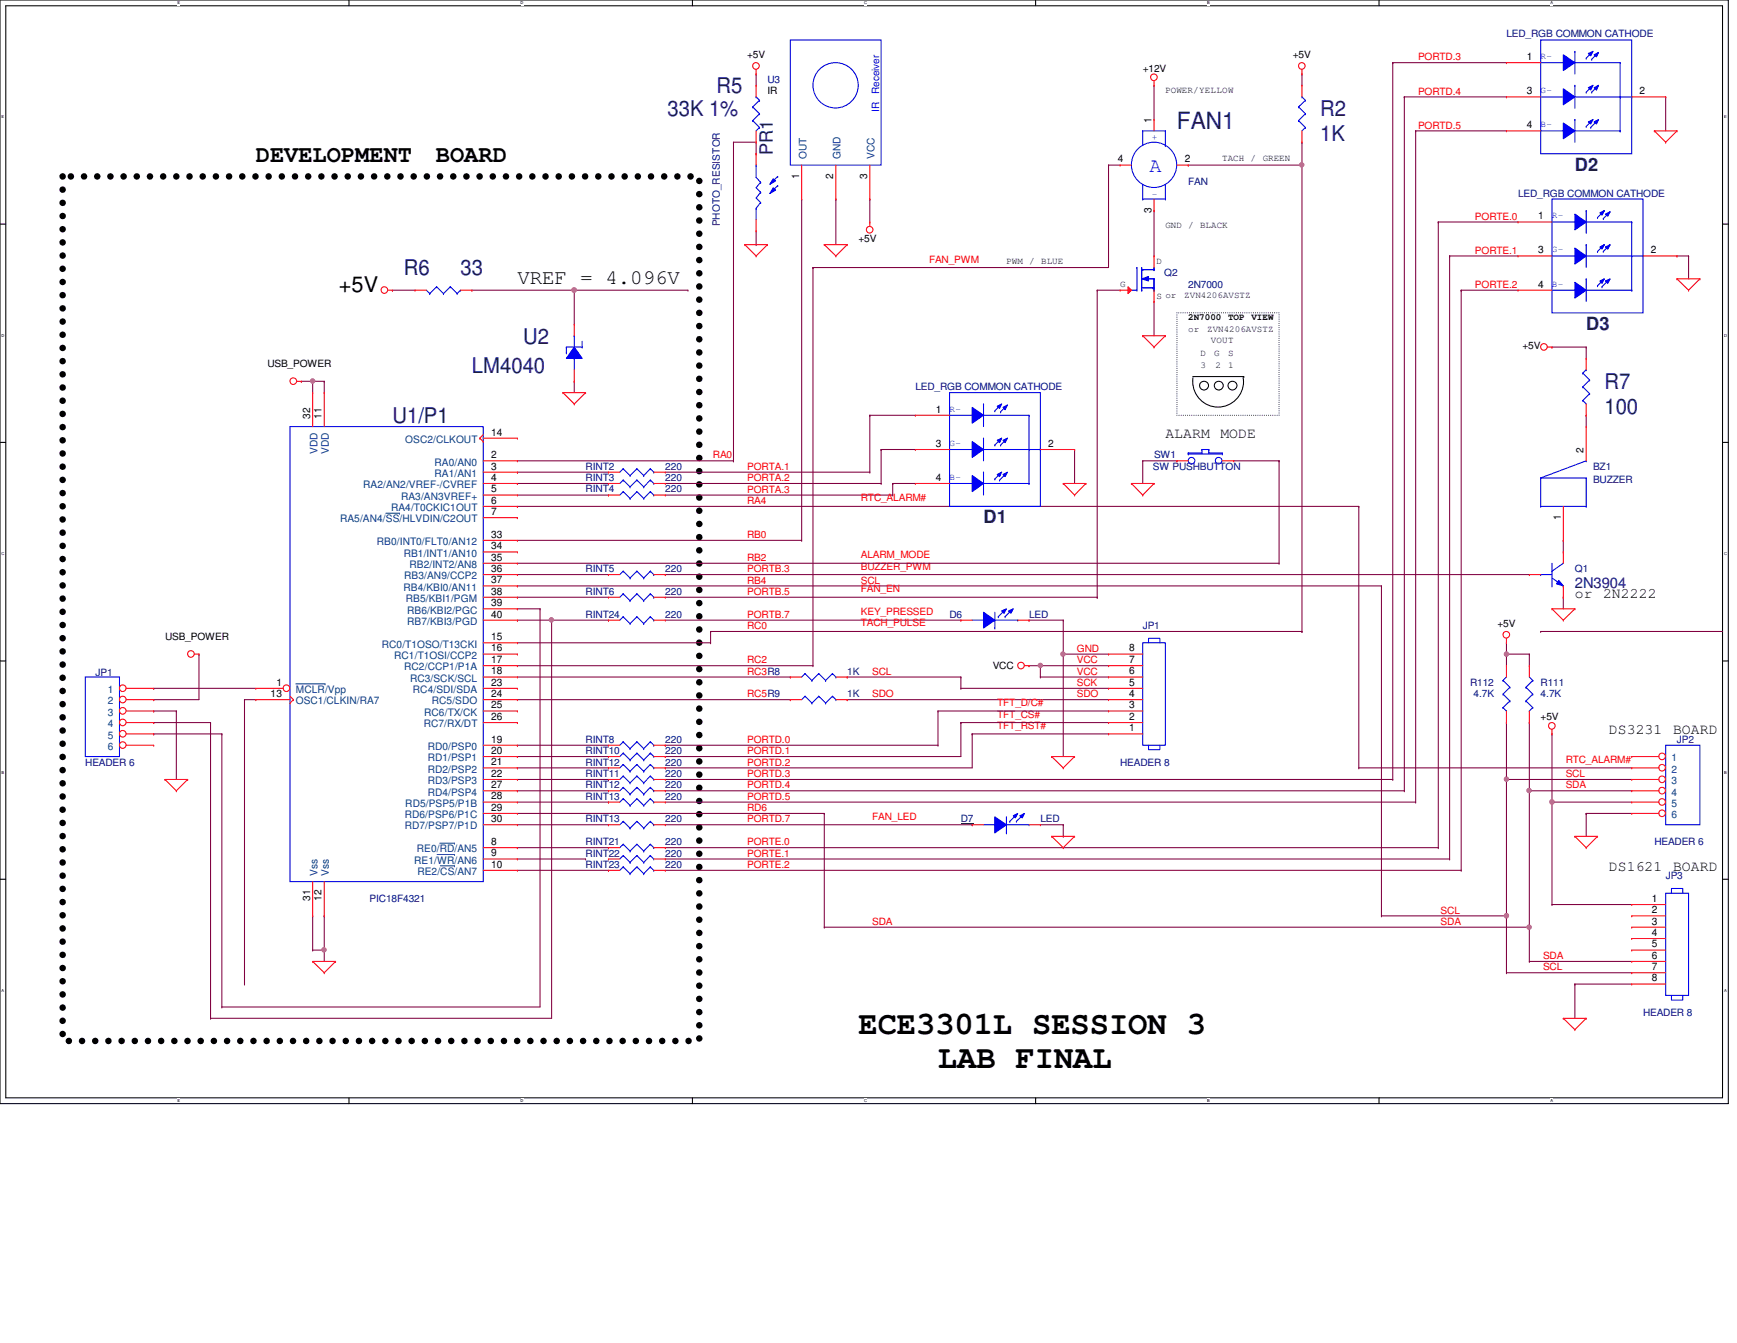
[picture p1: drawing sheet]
<svg xmlns="http://www.w3.org/2000/svg" width="279mm" height="216mm" viewBox="0 0 279 216" stroke-linecap="round" stroke-linejoin="round" font-family="sans-serif">
<defs><g id="words">
<g font-size="5.2">
<text x="138.1" y="166.2">ECE3301L SESSION 3</text>
<text x="150.9" y="171.7">LAB FINAL</text>
</g>
<text font-size="3.8" fill="#000080" x="189.3" y="20.8">FAN1</text>
<g font-size="3.8">
<text x="41.1" y="26.1">DEVELOPMENT</text>
<text x="70.1" y="26.1">BOARD</text>
</g>
<g font-size="3.5" fill="#000080">
<text x="115.2" y="15">R5</text>
<text x="107.4" y="18.7">33K 1%</text>
<text x="212.3" y="18.7">R2</text>
<text x="212.3" y="22.7">1K</text>
<text x="64.9" y="44.2">R6</text>
<text x="74.1" y="44.2">33</text>
<text x="75.9" y="60">LM4040</text>
<text x="84.2" y="55.2">U2</text>
<text x="258.1" y="62.5">R7</text>
<text x="63.1" y="68">U1/P1</text>
<text x="258.1" y="66.5">100</text>
</g>
<text font-size="3.5" x="54.5" y="47">+5V</text>
<text font-size="3.3" fill="#00f" x="184.9" y="27.6">A</text>
<text font-size="3.3" x="83.2" y="45.7">VREF = 4.096V</text>
<g font-size="2.9" fill="#000080">
<text x="124.3" y="24.9" transform="rotate(-90 124.3 24.9)">PR1</text>
<text x="253.3" y="27.4">D2</text>
<text x="255.1" y="53">D3</text>
<text x="158.2" y="84.1">D1</text>
</g>
<g font-size="2.4">
<text x="187.5" y="70.5">ALARM</text>
<text x="196.3" y="70.5">MODE</text>
<text x="253.3" y="96.1">or</text>
<text x="257.9" y="96.1">2N2222</text>
<text x="258.8" y="118.1">DS3231</text>
<text x="269.1" y="118.1">BOARD</text>
<text x="258.8" y="140">DS1621</text>
<text x="269.1" y="140">BOARD</text>
</g>
<text font-size="2.4" fill="#000080" x="253.3" y="94.6">2N3904</text>
<g font-size="1.7">
<text x="245.6" y="9.7">1</text>
<text x="245.6" y="15.2">3</text>
<text x="263.7" y="15.2">2</text>
<text x="185.2" y="19.8" transform="rotate(-90 185.2 19.8)">1</text>
<text x="245.6" y="20.6">4</text>
<text x="128.5" y="28.7" transform="rotate(-90 128.5 28.7)">1</text>
<text x="134" y="28.7" transform="rotate(-90 134 28.7)">2</text>
<text x="139.5" y="28.7" transform="rotate(-90 139.5 28.7)">3</text>
<text x="179.8" y="26.1">4</text>
<text x="190.6" y="26.1">2</text>
<text x="185.2" y="34.2" transform="rotate(-90 185.2 34.2)">3</text>
<text x="247.4" y="35.3">1</text>
<text x="247.4" y="40.7">3</text>
<text x="265.6" y="40.7">2</text>
<text x="247.4" y="46.2">4</text>
<text x="49.9" y="67.3" transform="rotate(-90 49.9 67.3)">32</text>
<text x="51.7" y="67.3" transform="rotate(-90 51.7 67.3)">11</text>
<text x="79" y="70">14</text>
<text x="150.5" y="66.3">1</text>
<text x="150.5" y="71.8">3</text>
<text x="168.6" y="71.8">2</text>
<text x="79" y="73.7">2</text>
<text x="79" y="75.5">3</text>
<text x="79" y="77.3">4</text>
<text x="150.5" y="77.3">4</text>
<text x="254.7" y="72.8" transform="rotate(-90 254.7 72.8)">2</text>
<text x="79" y="79.2">5</text>
<text x="79" y="81">6</text>
<text x="79" y="82.8">7</text>
<text x="251" y="83.6" transform="rotate(-90 251 83.6)">1</text>
<text x="79" y="86.4">33</text>
<text x="79" y="88.3">34</text>
<text x="79" y="90.1">35</text>
<text x="79" y="91.9">36</text>
<text x="79" y="93.8">37</text>
<text x="79" y="95.6">38</text>
<text x="79" y="97.5">39</text>
<text x="79" y="99.3">40</text>
<text x="79" y="106.6">17</text>
<text x="79" y="104.7">16</text>
<text x="79" y="102.9">15</text>
<text x="181.6" y="106.6">7</text>
<text x="181.6" y="104.7">8</text>
<text x="43.5" y="112.1">13</text>
<text x="44.4" y="110.2">1</text>
<text x="79" y="113.9">25</text>
<text x="79" y="112.1">24</text>
<text x="79" y="110.2">23</text>
<text x="79" y="108.4">18</text>
<text x="181.6" y="113.9">3</text>
<text x="181.6" y="112.1">4</text>
<text x="181.6" y="110.2">5</text>
<text x="181.6" y="108.4">6</text>
<text x="79" y="119.4">19</text>
<text x="79" y="115.7">26</text>
<text x="181.6" y="117.6">1</text>
<text x="181.6" y="115.7">2</text>
<text x="79" y="121.2">20</text>
<text x="79" y="123">21</text>
<text x="79" y="124.9">22</text>
<text x="79" y="126.7">27</text>
<text x="79" y="128.5">28</text>
<text x="79" y="130.3">29</text>
<text x="79" y="135.8">8</text>
<text x="79" y="137.7">9</text>
<text x="79" y="132.2">30</text>
<text x="79" y="139.5">10</text>
<text x="49.9" y="144.8" transform="rotate(-90 49.9 144.8)">31</text>
<text x="51.7" y="144.8" transform="rotate(-90 51.7 144.8)">12</text>
<text x="265.7" y="145">1</text>
<text x="265.7" y="146.8">2</text>
<text x="265.7" y="148.6">3</text>
<text x="265.7" y="150.5">4</text>
<text x="265.7" y="152.3">5</text>
<text x="265.7" y="154.1">6</text>
<text x="265.7" y="156">7</text>
<text x="265.7" y="157.8">8</text>
</g>
<g font-size="1.7" fill="#004080">
<text x="129.7" y="25.6" transform="rotate(-90 129.7 25.6)">OUT</text>
<text x="135.2" y="25.6" transform="rotate(-90 135.2 25.6)">GND</text>
<text x="140.7" y="25.6" transform="rotate(-90 140.7 25.6)">VCC</text>
<text x="65.2" y="71.2">OSC2/CLKOUT</text>
<text x="51.1" y="73" transform="rotate(-90 51.1 73)">VDD</text>
<text x="52.9" y="73" transform="rotate(-90 52.9 73)">VDD</text>
<text x="69.9" y="74.8">RA0/AN0</text>
<text x="69.9" y="76.7">RA1/AN1</text>
<text x="54.7" y="84">RA5/AN4/SS/HLVDIN/C2OUT</text>
<text x="58.4" y="78.5">RA2/AN2/VREF-/CVREF</text>
<text x="62.9" y="82.2">RA4/T0CKIC1OUT</text>
<text x="64.5" y="80.3">RA3/AN3VREF+</text>
<text x="60.6" y="87.6">RB0/INT0/FLT0/AN12</text>
<text x="64.9" y="89.5">RB1/INT1/AN10</text>
<text x="64.9" y="95">RB4/KBI0/AN11</text>
<text x="65" y="93.1">RB3/AN9/CCP2</text>
<text x="65.9" y="91.3">RB2/INT2/AN8</text>
<text x="65.3" y="96.8">RB5/KBI1/PGM</text>
<text x="65.5" y="98.6">RB6/KBI2/PGC</text>
<text x="65.5" y="100.5">RB7/KBI3/PGD</text>
<text x="61.4" y="104.1">RC0/T1OSO/T13CKI</text>
<text x="63.4" y="105.9">RC1/T1OSI/CCP2</text>
<text x="65" y="107.8">RC2/CCP1/P1A</text>
<text x="17.4" y="111.4">1</text>
<text x="17.4" y="113.2">2</text>
<text x="47.6" y="111.4">MCLR/Vpp</text>
<text x="47.6" y="113.2">OSC1/CLKIN/RA7</text>
<text x="66" y="109.6">RC3/SCK/SCL</text>
<text x="66.4" y="111.4">RC4/SDI/SDA</text>
<text x="69.5" y="113.2">RC5/SDO</text>
<text x="17.4" y="115.1">3</text>
<text x="17.4" y="116.9">4</text>
<text x="17.4" y="118.7">5</text>
<text x="68.2" y="116.9">RC7/RX/DT</text>
<text x="68.2" y="115.1">RC6/TX/CK</text>
<text x="17.4" y="120.6">6</text>
<text x="68.8" y="120.6">RD0/PSP0</text>
<text x="68.8" y="122.4">RD1/PSP1</text>
<text x="68.8" y="124.2">RD2/PSP2</text>
<text x="268.9" y="122.4">1</text>
<text x="268.9" y="124.2">2</text>
<text x="65.1" y="131.5">RD6/PSP6/P1C</text>
<text x="65.2" y="129.7">RD5/PSP5/P1B</text>
<text x="68.8" y="126.1">RD3/PSP3</text>
<text x="68.8" y="127.9">RD4/PSP4</text>
<text x="268.9" y="126.1">3</text>
<text x="268.9" y="127.9">4</text>
<text x="268.9" y="129.7">5</text>
<text x="268.9" y="131.5">6</text>
<text x="65.1" y="133.3">RD7/PSP7/P1D</text>
<text x="67.1" y="137">RE0/RD/AN5</text>
<text x="51.1" y="140.8" transform="rotate(-90 51.1 140.8)">Vss</text>
<text x="52.9" y="140.8" transform="rotate(-90 52.9 140.8)">Vss</text>
<text x="66.6" y="138.9">RE1/WR/AN6</text>
<text x="67.1" y="140.7">RE2/CS/AN7</text>
</g>
<g font-size="1.6">
<text x="120.2" y="9.3">+5V</text>
<text x="183.8" y="11.5">+12V</text>
<text x="207.9" y="9.3">+5V</text>
<text x="123.4" y="15.2">IR</text>
<text x="138.1" y="38.9">+5V</text>
<text x="43" y="59.1">USB_POWER</text>
<text x="244.9" y="56.1">+5V</text>
<text x="240.9" y="100.8">+5V</text>
<text x="26.5" y="103">USB_POWER</text>
<text x="159.7" y="107.5">VCC</text>
<text x="247.8" y="115.7">+5V</text>
</g>
<g font-size="1.6" fill="#f00">
<text x="228.1" y="9.7">PORTD.3</text>
<text x="228.1" y="15.2">PORTD.4</text>
<text x="228.1" y="20.7">PORTD.5</text>
<text x="237.2" y="35.3">PORTE.0</text>
<text x="237.2" y="40.8">PORTE.1</text>
<text x="149.4" y="42.2">FAN_PWM</text>
<text x="237.2" y="46.3">PORTE.2</text>
<text x="114.7" y="73.7">RA0</text>
<text x="120.2" y="75.5">PORTA.1</text>
<text x="120.2" y="77.3">PORTA.2</text>
<text x="120.2" y="79.2">PORTA.3</text>
<text x="120.2" y="81">RA4</text>
<text x="138.5" y="80.6">RTC_ALARM#</text>
<text x="120.2" y="86.5">RB0</text>
<text x="138.5" y="89.7">ALARM_MODE</text>
<text x="120.2" y="93.8">RB4</text>
<text x="120.2" y="92">PORTB.3</text>
<text x="120.2" y="95.6">PORTB.5</text>
<text x="120.2" y="90.2">RB2</text>
<text x="138.5" y="93.8">SCL</text>
<text x="138.5" y="91.6">BUZZER_PWM</text>
<text x="138.5" y="95.2">FAN_EN</text>
<text x="120.2" y="99.3">PORTB.7</text>
<text x="120.2" y="101.1">RC0</text>
<text x="138.5" y="98.9">KEY_PRESSED</text>
<text x="138.5" y="100.7">TACH_PULSE</text>
<text x="120.2" y="106.6">RC2</text>
<text x="173.2" y="106.6">VCC</text>
<text x="173.2" y="104.8">GND</text>
<text x="120.2" y="108.5">RC3R8</text>
<text x="120.2" y="112.1">RC5R9</text>
<text x="140.3" y="108.5">SCL</text>
<text x="140.3" y="112.1">SDO</text>
<text x="160.4" y="113.5">TFT_D/C#</text>
<text x="173.2" y="112.1">SDO</text>
<text x="173.2" y="110.3">SCK</text>
<text x="173.2" y="108.5">VCC</text>
<text x="120.2" y="119.4">PORTD.0</text>
<text x="160.4" y="117.2">TFT_RST#</text>
<text x="160.4" y="115.4">TFT_CS#</text>
<text x="120.2" y="123.1">PORTD.2</text>
<text x="120.2" y="121.2">PORTD.1</text>
<text x="120.2" y="124.9">PORTD.3</text>
<text x="251.8" y="122.6">RTC_ALARM#</text>
<text x="251.8" y="124.9">SCL</text>
<text x="120.2" y="130.4">RD6</text>
<text x="120.2" y="126.7">PORTD.4</text>
<text x="120.2" y="128.6">PORTD.5</text>
<text x="140.3" y="131.8">FAN_LED</text>
<text x="251.8" y="126.7">SDA</text>
<text x="120.2" y="135.9">PORTE.0</text>
<text x="120.2" y="137.7">PORTE.1</text>
<text x="120.2" y="132.2">PORTD.7</text>
<text x="120.2" y="139.5">PORTE.2</text>
<text x="140.3" y="148.7">SDA</text>
<text x="231.7" y="148.7">SDA</text>
<text x="231.7" y="146.9">SCL</text>
<text x="248.2" y="156">SCL</text>
<text x="248.2" y="154.2">SDA</text>
</g>
<g font-size="1.6" fill="#000080">
<text x="242.3" y="6">LED_RGB COMMON CATHODE</text>
<text x="123.4" y="13.3">U3</text>
<text x="191.1" y="29.8">FAN</text>
<text x="244.2" y="31.6">LED_RGB COMMON CATHODE</text>
<text x="115.8" y="36.4" transform="rotate(-90 115.8 36.4)">PHOTO_RESISTOR</text>
<text x="187.3" y="44.4">Q2</text>
<text x="191.1" y="46.3">2N7000</text>
<text x="147.2" y="62.7">LED_RGB COMMON CATHODE</text>
<text x="94.2" y="77.3">RINT3</text>
<text x="94.2" y="75.5">RINT2</text>
<text x="107" y="77.3">220</text>
<text x="107" y="75.5">220</text>
<text x="185.5" y="75.5">SW PUSHBUTTON</text>
<text x="185.6" y="73.7">SW1</text>
<text x="256.2" y="75.5">BZ1</text>
<text x="256.2" y="77.7">BUZZER</text>
<text x="94.2" y="79.2">RINT4</text>
<text x="107" y="79.2">220</text>
<text x="94.2" y="92">RINT5</text>
<text x="94.2" y="95.6">RINT6</text>
<text x="107" y="92">220</text>
<text x="107" y="95.6">220</text>
<text x="253.3" y="92">Q1</text>
<text x="94.2" y="99.3">RINT24</text>
<text x="107" y="99.3">220</text>
<text x="152.7" y="99.3">D6</text>
<text x="165.5" y="99.3">LED</text>
<text x="183.8" y="101.1">JP1</text>
<text x="15.4" y="108.6">JP1</text>
<text x="136.3" y="108.5">1K</text>
<text x="136.3" y="112.1">1K</text>
<text x="236.5" y="110.3">R112</text>
<text x="237" y="112.1">4.7K</text>
<text x="247.8" y="110.3">R111</text>
<text x="247.8" y="112.1">4.7K</text>
<text x="94.2" y="119.4">RINT8</text>
<text x="107" y="119.4">220</text>
<text x="269.7" y="119.4">JP2</text>
<text x="13.7" y="123.1">HEADER 6</text>
<text x="94.2" y="124.9">RINT11</text>
<text x="94.2" y="121.2">RINT10</text>
<text x="94.2" y="123.1">RINT12</text>
<text x="107" y="124.9">220</text>
<text x="107" y="121.2">220</text>
<text x="107" y="123.1">220</text>
<text x="180.2" y="123.1">HEADER 8</text>
<text x="94.2" y="128.6">RINT13</text>
<text x="94.2" y="126.7">RINT12</text>
<text x="107" y="128.6">220</text>
<text x="107" y="126.7">220</text>
<text x="94.2" y="137.7">RINT22</text>
<text x="94.2" y="135.9">RINT21</text>
<text x="94.2" y="132.2">RINT13</text>
<text x="107" y="137.7">220</text>
<text x="107" y="135.9">220</text>
<text x="107" y="132.2">220</text>
<text x="154.6" y="132.2">D7</text>
<text x="167.3" y="132.2">LED</text>
<text x="266.1" y="135.9">HEADER 6</text>
<text x="94.2" y="139.5">RINT23</text>
<text x="107" y="139.5">220</text>
<text x="267.9" y="141.4">JP3</text>
<text x="59.4" y="145">PIC18F4321</text>
<text x="264.3" y="163.3">HEADER 8</text>
</g>
<g font-size="1.6" fill="#00f">
<text x="141.4" y="17.9" transform="rotate(-90 141.4 17.9)">IR</text>
<text x="141.4" y="15.1" transform="rotate(-90 141.4 15.1)">Receiver</text>
</g>
<g font-size="1.5" fill="#00f">
<text x="247.8" y="9.5">R-</text>
<text x="247.8" y="14.9">G-</text>
<text x="185.3" y="22.5">+</text>
<text x="247.8" y="20.4">B-</text>
<text x="185.3" y="31.6">-</text>
<text x="249.6" y="35.1">R-</text>
<text x="249.6" y="40.6">G-</text>
<text x="249.6" y="46.1">B-</text>
<text x="152.7" y="66.2">R-</text>
<text x="152.7" y="71.7">G-</text>
<text x="152.7" y="77.1">B-</text>
</g>
<g font-size="1.5">
<text x="187.5" y="14.9">POWER/YELLOW</text>
<text x="196.6" y="26">TACH /</text>
<text x="203.1" y="26">GREEN</text>
<text x="187.5" y="36.7">GND / BLACK</text>
<text x="161.9" y="42.4">PWM / BLUE</text>
<text x="180.2" y="46.1">G</text>
<text x="186" y="42.4">D</text>
<text x="190.5" y="47.9">ZVN4206AVSTZ</text>
<text x="186" y="48">S or</text>
<text x="191.1" y="51.5">2N7000</text>
<text x="191.1" y="53.4">or</text>
<text x="194.2" y="53.4">ZVN4206AVSTZ</text>
<text x="197.5" y="51.5">TOP</text>
<text x="201.3" y="51.5">VIEW</text>
<text x="193.1" y="57.2">D</text>
<text x="193.1" y="59.2">3</text>
<text x="194.8" y="55.2">VOUT</text>
<text x="195.3" y="57.2">G</text>
<text x="195.5" y="59.2">2</text>
<text x="197.5" y="59.2">1</text>
<text x="197.5" y="57.2">S</text>
</g>
<g font-size=".6">
<text x="28.5" y=".7">E</text>
<text x="83.7" y=".7">D</text>
<text x="139" y=".7">C</text>
<text x="194.2" y=".7">B</text>
<text x="249.4" y=".7">A</text>
<text x=".3" y="19">E</text>
<text x="277.3" y="19">E</text>
<text x=".3" y="54.1">D</text>
<text x="277.3" y="54.1">D</text>
<text x=".3" y="89.2">C</text>
<text x="277.3" y="89.2">C</text>
<text x=".3" y="124.4">B</text>
<text x="277.3" y="124.4">B</text>
<text x=".3" y="159.5">A</text>
<text x="277.3" y="159.5">A</text>
<text x="28.5" y="177.2">E</text>
<text x="83.7" y="177.2">D</text>
<text x="139" y="177.2">C</text>
<text x="194.2" y="177.2">B</text>
<text x="249.4" y="177.2">A</text>
</g>
</g></defs>
<path d="M0 0h278v177.4h-278zM.9 .9h276.2v175.6h-276.2z" fill="none" stroke="#000" stroke-width=".17"/>
<g fill="#fff">
<path d="M28.5 .1h.5v.7h-.5z"/>
<path d="M28.5 176.6h.5v.7h-.5z"/>
</g>
<path d="M56.1 0v.9M56.1 176.5v.9" fill="none" stroke="#000" stroke-width=".17"/>
<g fill="#fff">
<path d="M83.7 .1h.5v.7h-.5z"/>
<path d="M83.7 176.6h.5v.7h-.5z"/>
</g>
<path d="M111.4 0v.9M111.4 176.5v.9" fill="none" stroke="#000" stroke-width=".17"/>
<g fill="#fff">
<path d="M139 .1h.4v.7h-.4z"/>
<path d="M139 176.6h.4v.7h-.4z"/>
</g>
<path d="M166.6 0v.9M166.6 176.5v.9" fill="none" stroke="#000" stroke-width=".17"/>
<g fill="#fff">
<path d="M194.2 .1h.4v.7h-.4z"/>
<path d="M194.2 176.6h.4v.7h-.4z"/>
</g>
<path d="M221.8 0v.9M221.8 176.5v.9" fill="none" stroke="#000" stroke-width=".17"/>
<g fill="#fff">
<path d="M249.4 .1h.4v.7h-.4z"/>
<path d="M249.4 176.6h.4v.7h-.4z"/>
<path d="M.3 18.5h.4v.7h-.4z"/>
<path d="M277.3 18.5h.4v.7h-.4z"/>
<path d="M.3 53.6h.4v.7h-.4z"/>
<path d="M277.3 53.6h.5v.7h-.5z"/>
</g>
<path d="M0 36h.9M277.1 36h.9" fill="none" stroke="#000" stroke-width=".17"/>
<g fill="#fff">
<path d="M.3 88.6h.4v.8h-.4z"/>
<path d="M277.3 88.6h.5v.8h-.5z"/>
</g>
<path d="M0 71.1h.9M277.1 71.1h.9" fill="none" stroke="#000" stroke-width=".17"/>
<g fill="#fff">
<path d="M.3 123.8h.4v.7h-.4z"/>
<path d="M277.3 123.8h.4v.7h-.4z"/>
</g>
<path d="M0 106.3h.9M277.1 106.3h.9" fill="none" stroke="#000" stroke-width=".17"/>
<g fill="#fff">
<path d="M.3 158.9h.3v.7h-.3z"/>
<path d="M277.3 158.9h.4v.7h-.4z"/>
</g>
<g fill="none" stroke="#000" stroke-width=".17">
<path d="M191.9 60.5h8.2M191.9 60.7a4.1 4.1 0 0 0 4 4.7 4.1 4.1 0 0 0 4-4.7M200.1 60.5h.1M0 141.4h.9M277.1 141.4h.9"/>
<circle cx="193.7" cy="62" r=".71"/>
<circle cx="196.1" cy="62" r=".71"/>
<circle cx="198.3" cy="62" r=".71"/>
</g>
<path d="M10.1 28.4h102.4v138.9h-102.4z" fill="none" stroke="#000" stroke-width="1.1" stroke-dasharray="0 2.1"/>
<path d="M189.3 50.3h16.4v16.5h-16.4z" fill="none" stroke="#000" stroke-width=".17" stroke-dasharray="0 .3"/>
<path d="M132.6 149.1h113.4M246 149.1h.1" fill="none" stroke="#800040" stroke-width=".17"/>
<circle cx="246" cy="149.1" r=".34" fill="#f0f"/>
<circle cx="246" cy="149.1" r=".34" fill="none" stroke="#f0f" stroke-width=".17"/>
<path d="M242.3 125.3h.1M242.3 125.3v21.9h-20.1M222.2 147.2h.1M242.3 156.4h.1M242.3 156.4h20.2M253.3 158.2h.1M253.3 158.2v5.5M253.3 158.2h9.2" fill="none" stroke="#800040" stroke-width=".17"/>
<circle cx="242.3" cy="147.2" r=".35" fill="#f0f"/>
<circle cx="242.3" cy="147.2" r=".35" fill="none" stroke="#f0f" stroke-width=".17"/>
<circle cx="242.3" cy="125.3" r=".34" fill="#f0f"/>
<circle cx="242.3" cy="125.3" r=".34" fill="none" stroke="#f0f" stroke-width=".17"/>
<path d="M246 127.1h.1M246 127.1v22M255.1 130.8h.1M255.1 130.8v3.7" fill="none" stroke="#800040" stroke-width=".17"/>
<circle cx="246" cy="127.1" r=".34" fill="#f0f"/>
<circle cx="246" cy="127.1" r=".34" fill="none" stroke="#f0f" stroke-width=".17"/>
<path d="M249.6 128.9h.1M249.6 128.9v16.5M255.1 130.8h.1M255.1 130.8h7.4M249.6 145.4h.1M249.6 145.4h12.9" fill="none" stroke="#800040" stroke-width=".17"/>
<circle cx="249.6" cy="128.9" r=".35" fill="#f0f"/>
<circle cx="249.6" cy="128.9" r=".35" fill="none" stroke="#f0f" stroke-width=".17"/>
<g fill="none" stroke="#800040" stroke-width=".17">
<path d="M242.3 103.3h.1M242.3 116.2h.1M242.3 105.2h.1M242.3 103.3v1.9M242.3 116.2v9.1M242.3 105.2h3.7M246 105.2h.1M246 116.2h.1M246 105.2v1.8M246 116.2v10.9M249.6 118h.1M249.6 118v10.9"/>
<path d="M242.3 147.2h.1M242.3 147.2v9.2M246 154.6h.1M246 149.1h.1M246 149.1v5.5M246 154.6h16.5"/>
</g>
<circle cx="242.3" cy="105.2" r=".34" fill="#f0f"/>
<circle cx="242.3" cy="105.2" r=".34" fill="none" stroke="#f0f" stroke-width=".17"/>
<g fill="none" stroke="#800040" stroke-width=".17">
<path d="M48.5 61.3h.1M48.5 61.3h3.7M50.3 61.3h.1M83.2 94.2h.1M83.2 94.2h139M222.2 94.2h.1M222.2 94.2v53M39.3 112.5h.1M39.3 112.5h1.8M39.3 112.5v45.7M83.2 130.8h49.4M132.6 130.8h.1"/>
<path d="M132.6 130.8v18.3M39.3 158.2h.1M50.3 152.7h.1M50.3 152.7h1.9M52.2 152.7h.1M52.2 147.2h.1M52.2 147.2v7.4M132.6 149.1h.1"/>
</g>
<circle cx="52.1" cy="152.7" r=".34" fill="#f0f"/>
<circle cx="52.1" cy="152.7" r=".34" fill="none" stroke="#f0f" stroke-width=".17"/>
<path d="M52.2 61.3h.1M52.2 61.3v1.8M83.2 99.7h.1M83.2 99.7h5.5M88.7 99.7h.1M88.7 99.7v64M33.9 116.2h.1M33.9 116.2v47.5M35.7 118h.1M35.7 118v43.9" fill="none" stroke="#800040" stroke-width=".17"/>
<circle cx="88.7" cy="99.6" r=".34" fill="#f0f"/>
<circle cx="88.7" cy="99.6" r=".34" fill="none" stroke="#f0f" stroke-width=".17"/>
<g fill="none" stroke="#800040" stroke-width=".17">
<path d="M50.3 61.3h.1M50.3 61.3v1.8M83.2 97.9h.1M83.2 97.9h3.7M86.9 97.9h.1M86.9 97.9v64M24.7 112.5h.1M24.7 118h.1M24.7 116.2h.1M24.7 110.7h.1M24.7 114.3h.1M24.7 118h11"/>
<path d="M24.7 116.2h9.2M24.7 110.7h16.4M24.7 114.3h3.7M28.4 114.3h.1M28.4 114.3v11M32 105.2h.1M32 105.2v7.3h-7.3M33.9 163.7h.1M33.9 163.7h54.8"/>
</g>
<circle cx="50.3" cy="61.3" r=".34" fill="#f0f"/>
<circle cx="50.3" cy="61.3" r=".34" fill="none" stroke="#f0f" stroke-width=".17"/>
<g fill="none" stroke="#800040" stroke-width=".17">
<path d="M63.1 46.7h.1M63.1 46.7h3.7M75.9 46.7h.1M75.9 46.7h34.8M92.4 46.7h.1M92.4 46.7v5.5M110.7 46.7h.1M92.4 61.3h.1M92.4 61.3v1.8M83.2 119.8h.1M83.2 119.8h14.7M83.2 108.8h43.9"/>
<path d="M83.2 112.5h43.9M127.1 108.8h.1M127.1 112.5h.1M83.2 121.6h.1M83.2 123.4h.1M83.2 121.6h14.7M83.2 123.4h14.7M50.3 147.2h.1M50.3 147.2v5.5M35.7 161.9h.1M35.7 161.9h51.2"/>
</g>
<circle cx="92.3" cy="46.6" r=".37" fill="#f0f"/>
<circle cx="92.3" cy="46.6" r=".37" fill="none" stroke="#f0f" stroke-width=".17"/>
<g fill="none" stroke="#800040" stroke-width=".17">
<path d="M224 10.1h.1M224 10.1h18.3M267.9 15.6h.1M267.9 15.6v5.4M231.4 35.7h.1M231.4 35.7h12.8M231.4 35.7v100.6M233.2 41.1h.1M233.2 41.1h11M233.2 41.1v97M249.6 55.8h.1M249.6 55.8h5.5"/>
<path d="M255.1 55.8h.1M255.1 55.8v1.8M269.7 41.1h.1M269.7 41.1h1.9M271.6 41.1h.1M271.6 41.1v3.7M83.2 75.9h.1M83.2 77.7h.1M83.2 75.9h14.7M83.2 77.7h14.7M139.9 66.8h.1M139.9 66.8h7.3"/>
<path d="M141.7 72.3h.1M141.7 72.3h5.5M172.8 72.3h.1M172.8 72.3v5.4M255.1 66.8h.1M255.1 66.8v1.8M83.2 92.4h14.7M88.7 99.7h9.2M97.9 99.7h.1M97.9 92.4h.1M107 92.4h.1M107 92.4h139"/>
<path d="M107 99.7h47.6M154.6 99.7h.1M165.5 99.7h.1M165.5 99.7h5.5M171 99.7h.1M171 99.7v5.5M251.5 86.9h.1M251.5 96h.1M251.5 86.9v1.8M251.5 96v1.9M107 119.8h.1M107 119.8h43.9"/>
<path d="M136.3 112.5h.1M136.3 108.8h.1M136.3 112.5h42M136.3 108.8h18.3M150.9 119.8h.1M150.9 114.3v5.5M154.6 116.2h.1M154.6 108.8h.1M154.6 110.7h.1M154.6 108.8v1.9M154.6 116.2v5.4h-47.6M154.6 110.7h23.7"/>
<path d="M156.4 118h.1M156.4 118v5.4h-49.4M156.4 118h21.9M165.5 107h.1M165.5 107h12.8M167.3 107h.1M167.3 108.8h.1M167.3 108.8h11M167.3 107v1.8M83.2 136.3h.1M83.2 136.3h14.7M107 123.4h.1"/>
<path d="M107 121.6h.1M107 136.3h124.4M107 138.1h126.2M107 139.9h128M231.4 136.3h.1M233.2 138.1h.1M235 139.9h.1"/>
</g>
<circle cx="167.3" cy="107" r=".34" fill="#f0f"/>
<circle cx="167.3" cy="107" r=".34" fill="none" stroke="#f0f" stroke-width=".17"/>
<path d="M171 105.2h.1M171 105.2h7.3" fill="none" stroke="#800040" stroke-width=".17"/>
<circle cx="171" cy="105.2" r=".34" fill="#f0f"/>
<circle cx="171" cy="105.2" r=".34" fill="none" stroke="#f0f" stroke-width=".17"/>
<g fill="none" stroke="#800040" stroke-width=".17">
<path d="M185.6 13.7h.1M185.6 13.7v5.5M209.4 11.9h.1M209.4 11.9v1.8M224 10.1h.1M224 10.1v115.2M225.9 15.6h.1M225.9 15.6v111.5M225.9 15.6h16.4M128.9 32h.1M128.9 32v54.9M134.5 32h.1"/>
<path d="M134.5 32v7.3M139.9 32h.1M139.9 32v3.7M185.6 33.9h.1M185.6 33.9v7.2M191.1 26.5h.1M191.1 26.5h18.3M209.4 22.9h.1M209.4 22.9v78.6M227.7 21h.1M227.7 21v107.9M227.7 21h14.6"/>
<path d="M185.6 48.5h.1M185.6 48.5v5.5M235 46.7h.1M235 46.7h9.2M235 46.7v93.2M83.2 79.6h14.7M97.9 79.6h.1M107 79.6h36.6M141.7 72.3h.1M141.7 72.3v5.4M143.6 79.6h.1M143.6 77.7h.1"/>
<path d="M143.6 77.7h3.6M143.6 77.7v1.9M83.2 86.9h45.7M128.9 86.9h.1M150.9 114.3h.1M150.9 114.3h27.4M154.6 116.2h.1M154.6 116.2h23.7M171 105.2h.1M171 105.2v16.4M209.4 101.5h.1M83.2 127.1h.1"/>
<path d="M83.2 125.3h14.7M83.2 127.1h14.7M83.2 128.9h14.7M83.2 138.1h11M83.2 139.9h14.7M94.2 138.1h.1M97.9 125.3h.1M97.9 128.9h.1M97.9 139.9h.1M107 125.3h117M107 127.1h118.9M107 128.9h120.7"/>
<path d="M224 125.3h.1M225.9 127.1h.1M227.7 128.9h.1"/>
</g>
<circle cx="209.4" cy="26.5" r=".34" fill="#f0f"/>
<circle cx="209.4" cy="26.5" r=".34" fill="none" stroke="#f0f" stroke-width=".17"/>
<g fill="none" stroke="#800040" stroke-width=".17">
<path d="M121.6 11.9h.1M121.6 11.9v1.8M118 22.9h.1M118 22.9v51.2M118 22.9h3.6v1.8M121.6 39.3h.1M121.6 24.7h.1M121.6 37.1v2.2M178.3 26.5h.1M178.3 26.5v16.5h-47.5M178.3 26.5h1.9M130.8 43h.1"/>
<path d="M130.8 43v64M176.5 46.7h.1M176.5 46.7h3.7M176.5 46.7v49.3M83.2 74.1h34.8M107 75.9h32.9M107 77.7h34.7M118 74.1h.1M139.9 75.9h.1M139.9 66.8h.1M139.9 66.8v9.1M141.7 77.7h.1"/>
<path d="M183.8 74.1h.1M183.8 74.1h5.5M183.8 74.1v3.6M189.3 74.1h.1M198.5 74.1h7.2M205.7 74.1h.1M205.7 74.1v16.5M83.2 96h.1M83.2 81.4h.1M83.2 96h14.7M83.2 81.4h135.4M83.2 90.6h122.5"/>
<path d="M107 96h69.5M176.5 96h.1M205.7 90.6h.1M218.6 81.4h.1M218.6 81.4v42M83.2 103.3h31.1M83.2 107h47.6M114.3 103.3h.1M114.3 101.5h.1M114.3 101.5h95.1M114.3 101.5v1.8M130.8 107h.1"/>
<path d="M209.4 101.5h.1M242.3 105.2h.1M242.3 105.2v1.8M247.8 101.5h.1M247.8 101.5h29.3M83.2 132.6h14.7M97.9 132.6h.1M107 132.6h49.4M156.4 132.6h.1M167.3 132.6h3.7M171 132.6h.1M171 134.5h.1"/>
<path d="M171 132.6v1.9M218.6 123.4h.1M218.6 123.4h43.9M242.3 125.3h.1M242.3 125.3h20.2M246 127.1h.1M246 127.1h16.5M249.6 128.9h.1M249.6 128.9h12.9"/>
</g>
<g fill="none" stroke="#f00" stroke-width=".17">
<path d="M121.6 11.9h.1M121.6 11.2v.7M185.6 13.7h.1M185.6 13v.7M209.4 11.9h.1M209.4 11.2v.7M119.8 39.3h.1M119.8 39.3h3.6M119.8 39.3l1.8 1.8M123.4 39.3h.1M123.4 39.3l-1.8 1.8M132.6 39.3h.1"/>
<path d="M132.6 39.3h3.7M132.6 39.3l1.9 1.8M136.3 39.3h.1M136.3 39.3l-1.8 1.8M139.9 35.7h.1M139.9 35.7v.7M266.1 21h.1M266.1 21h3.6M266.1 21l1.8 1.9M267.9 22.9h.1M269.7 21h.1M269.7 21l-1.8 1.9"/>
<path d="M62.4 46.7h.7M63.1 46.7h.1M121.6 41.1h.1M134.5 41.1h.1M183.8 54h.1M183.8 54h3.7M183.8 54l1.8 1.8M185.6 55.8h.1M187.5 54h.1M187.5 54l-1.9 1.8M248.9 55.8h.7M249.6 55.8h.1"/>
<path d="M269.7 44.8h.1M269.7 44.8h3.7M269.7 44.8l1.9 1.9M271.6 46.7h.1M273.4 44.8h.1M273.4 44.8l-1.8 1.9M47.8 61.3h.7M48.5 61.3h.1M90.6 63.1h.1M90.6 63.1h3.6M90.6 63.1l1.8 1.8M92.4 64.9h.1"/>
<path d="M94.2 63.1h.1M94.2 63.1l-1.8 1.8M171 77.7h.1M171 77.7h3.7M171 77.7l1.8 1.9M172.8 79.6h.1M174.7 77.7h.1M174.7 77.7l-1.9 1.9M182 77.7h.1M182 77.7h3.6M182 77.7l1.8 1.9M183.8 79.6h.1"/>
<path d="M185.6 77.7h.1M185.6 77.7l-1.8 1.9M249.6 97.9h.1M249.6 97.9h3.7M249.6 97.9l1.9 1.8M251.5 99.7h.1M253.3 97.9h.1M253.3 97.9l-1.8 1.8M31.3 105.2h.7M32 105.2h.1M127.1 108.8h.1M127.1 108.8h1.8"/>
<path d="M134.5 108.8h1.8M136.3 108.8h.1M164.8 107h.7M165.5 107h.1M242.3 103.3h.1M242.3 102.6v.7M249.6 118h.1M249.6 117.3v.7M26.5 125.3h.1M26.5 125.3h3.7M26.5 125.3l1.9 1.8M28.4 127.1h.1"/>
<path d="M30.2 125.3h.1M30.2 125.3l-1.8 1.8M97.9 128.9h.1M97.9 125.3h.1M97.9 125.3h1.8M97.9 128.9h1.8M105.2 125.3h1.8M105.2 128.9h1.8M107 128.9h.1M107 125.3h.1M169.2 121.6h.1M169.2 134.5h.1"/>
<path d="M169.2 134.5h3.6M169.2 121.6h3.6M169.2 121.6l1.8 1.8M169.2 134.5l1.8 1.8M171 123.4h.1M171 136.3h.1M172.8 121.6h.1M172.8 134.5h.1M172.8 121.6l-1.8 1.8M172.8 134.5l-1.8 1.8M253.3 134.5h.1M253.3 134.5h3.7"/>
<path d="M253.3 134.5l1.8 1.8M255.1 136.3h.1M257 134.5h.1M257 134.5l-1.9 1.8M50.3 154.6h.1M50.3 154.6h3.7M50.3 154.6l1.9 1.8M52.2 156.4h.1M54 154.6h.1M54 154.6l-1.8 1.8M251.5 163.7h.1M251.5 163.7h3.6"/>
<path d="M251.5 163.7l1.8 1.8M253.3 165.5h.1M255.1 163.7h.1M255.1 163.7l-1.8 1.8"/>
<circle cx="121.6" cy="10.6" r=".54"/>
<circle cx="185.6" cy="12.4" r=".54"/>
<circle cx="209.4" cy="10.6" r=".54"/>
<circle cx="139.9" cy="36.9" r=".54"/>
<circle cx="61.8" cy="46.6" r=".54"/>
<circle cx="248.3" cy="55.8" r=".54"/>
<circle cx="47.2" cy="61.3" r=".54"/>
<circle cx="30.7" cy="105.1" r=".54"/>
<circle cx="164.2" cy="107" r=".54"/>
<circle cx="242.3" cy="102" r=".54"/>
<circle cx="249.6" cy="116.7" r=".54"/>
</g>
<g fill="none" stroke="#00f" stroke-width=".17">
<path d="M91.1 55.8h.1M91.1 56.7h.1M91.1 55.8h2.5M91.1 55.8v.9M92.4 57.6h.1M92.4 54h.1M92.4 54v1.8M92.4 57.6v1.8M93.6 55.8h.1M93.6 54.9v.9M129.5 108.3h.1M129.5 108.3l-.6 .5"/>
<path d="M129.5 108.3l1.1 1.1M130.6 109.4h.1M131.7 108.3h.1M131.7 108.3l-1.1 1.1M131.7 108.3l1.1 1.1M132.8 109.4h.1M133.9 108.3h.1M133.9 108.3l-1.1 1.1M133.9 108.3l.6 .5M134.5 108.8h.1M100.2 128.4h.1M100.2 124.8h.1"/>
<path d="M100.2 128.4l-.5 .5M100.2 128.4l1.1 1.1M100.2 124.8l-.5 .5M100.2 124.8l1.1 1.1M101.3 129.5h.1M101.3 125.9h.1M102.4 128.4h.1M102.4 124.8h.1M102.4 128.4l-1.1 1.1M102.4 128.4l1.1 1.1M102.4 124.8l-1.1 1.1M102.4 124.8l1.1 1.1"/>
<path d="M103.5 129.5h.1M103.5 125.9h.1M104.6 128.4h.1M104.6 124.8h.1M104.6 128.4l-1.1 1.1M104.6 128.4l.6 .5M104.6 124.8l-1.1 1.1M104.6 124.8l.6 .5M105.2 128.9h.1M105.2 125.3h.1"/>
</g>
<path d="M92.4 55.8l1.2 1.8h-2.5z" fill-rule="evenodd" fill="#00f"/>
<path d="M92.4 55.8l1.2 1.8h-2.5zM46.7 68.6h31v73.1h-31z" fill="none" stroke="#00f" stroke-width=".17"/>
<path d="M92.4 52.2h.1M92.4 52.2v1.8M92.4 59.4v1.9M92.4 61.3h.1" fill="none" stroke="#f00" stroke-width=".17"/>
<circle cx="46.1" cy="110.6" r=".54" fill="#fff"/>
<g fill="none" stroke="#f00" stroke-width=".17">
<path d="M185.6 19.2h.1M185.6 19.2v1.8M180.2 26.5h.1M180.2 26.5h1.8M185.6 33.9h.1M185.6 32v1.9M189.3 26.5h1.8M191.1 26.5h.1M50.3 63.1h.1M50.3 63.1v5.5M52.2 63.1h.1M52.2 63.1v5.5"/>
<path d="M77.2 70.4h.1M77.2 70.4l.5 .6M77.7 71h.1M77.7 74.1h5.5M77.7 75.9h5.5M77.7 77.7h5.5M77.7 79.6h5.5M77.7 69.9l-.5 .5M77.7 70.4h5.5M83.2 74.1h.1M83.2 75.9h.1M83.2 77.7h.1"/>
<path d="M83.2 79.6h.1M83.2 70.4h.1M97.9 79.6h.1M97.9 77.7h.1M97.9 77.7h1.8M97.9 79.6h1.8M105.2 77.7h1.8M105.2 79.6h1.8M107 79.6h.1M107 77.7h.1M77.7 81.4h5.5M77.7 83.2h5.5"/>
<path d="M77.7 86.9h5.5M77.7 88.7h5.5M77.7 90.6h5.5M77.7 92.4h5.5M77.7 94.2h5.5M77.7 96h5.5M77.7 97.9h5.5M77.7 99.7h5.5M83.2 81.4h.1M83.2 83.2h.1M83.2 86.9h.1M83.2 88.7h.1"/>
<path d="M83.2 90.6h.1M83.2 92.4h.1M83.2 94.2h.1M83.2 96h.1M83.2 97.9h.1M83.2 99.7h.1M97.9 92.4h.1M97.9 92.4h1.8M105.2 92.4h1.8M107 92.4h.1M41.1 110.7h.1M41.1 112.5h.1"/>
<path d="M41.1 110.7h4.5M41.1 112.5h5.6M46.7 113h.1M46.7 111.9l.5 .6M47.2 112.5h.1M47.2 112.5l-.5 .5M77.7 110.7h5.5M77.7 112.5h5.5M77.7 119.8h5.5M77.7 116.2h5.5M77.7 114.3h5.5M77.7 108.8h5.5"/>
<path d="M77.7 107h5.5M77.7 105.2h5.5M77.7 103.3h5.5M83.2 119.8h.1M83.2 116.2h.1M83.2 114.3h.1M83.2 112.5h.1M83.2 110.7h.1M83.2 108.8h.1M83.2 107h.1M83.2 105.2h.1M83.2 103.3h.1"/>
<path d="M178.3 118h.1M178.3 116.2h.1M178.3 114.3h.1M178.3 112.5h.1M178.3 110.7h.1M178.3 108.8h.1M178.3 107h.1M178.3 105.2h.1M178.3 110.7h5.5M178.3 112.5h5.5M178.3 116.2h5.5M178.3 114.3h5.5"/>
<path d="M178.3 108.8h5.5M178.3 107h5.5M178.3 105.2h5.5M178.3 118h5.5M77.7 136.3h5.5M77.7 138.1h5.5M77.7 139.9h5.5M77.7 121.6h5.5M77.7 123.4h5.5M77.7 125.3h5.5M77.7 127.1h5.5M77.7 128.9h5.5"/>
<path d="M77.7 130.8h5.5M77.7 132.6h5.5M83.2 136.3h.1M83.2 138.1h.1M83.2 139.9h.1M83.2 121.6h.1M83.2 123.4h.1M83.2 125.3h.1M83.2 127.1h.1M83.2 128.9h.1M83.2 130.8h.1M83.2 132.6h.1"/>
<path d="M97.9 138.1h.1M97.9 138.1h1.8M105.2 138.1h1.8M107 138.1h.1M50.3 147.2h.1M50.3 141.7v5.5M52.2 147.2h.1M52.2 141.7v5.5"/>
<circle cx="46.1" cy="110.6" r=".54"/>
</g>
<path d="M62.1 82.5h2.2M64.3 82.5h.1M47.6 109.9h4.7M52.3 109.9h.1M70.3 137.4h2.8M70.7 135.6h2.4M70.8 139.2h2.3M73.1 135.6h.1M73.1 137.4h.1M73.1 139.2h.1" fill="none" stroke="#004080" stroke-width=".16"/>
<g fill="none" stroke="#00f" stroke-width=".17">
<path d="M183.8 21h.1M183.8 32h.1M183.8 29.6h.1M183.8 21v2.4M183.8 29.6v2.4M183.8 21h3.7M183.8 32h3.7M187.5 21h.1M187.5 23.4h.1M187.5 32h.1M187.5 21v2.4M187.5 29.6v2.4"/>
<path d="M100.2 79h.1M100.2 77.2h.1M100.2 79l-.5 .6M100.2 79l1.1 1.1M100.2 77.2l-.5 .5M100.2 77.2l1.1 1.1M101.3 78.3h.1M102.4 79h.1M102.4 77.2h.1M102.4 79l-1.1 1.1M102.4 79l1.1 1.1M102.4 77.2l-1.1 1.1"/>
<path d="M102.4 77.2l1.1 1.1M103.5 78.3h.1M104.6 79h.1M104.6 77.2h.1M104.6 79l-1.1 1.1M104.6 79l.6 .6M104.6 77.2l-1.1 1.1M104.6 77.2l.6 .5M105.2 79.6h.1M105.2 77.7h.1M100.2 91.8h.1M100.2 91.8l-.5 .6"/>
<path d="M100.2 91.8l1.1 1.1M101.3 80.1h.1M101.3 92.9h.1M102.4 91.8h.1M102.4 91.8l-1.1 1.1M102.4 91.8l1.1 1.1M103.5 80.1h.1M103.5 92.9h.1M104.6 91.8h.1M104.6 91.8l-1.1 1.1M104.6 91.8l.6 .6M105.2 92.4h.1"/>
<path d="M183.8 103.3h3.7v16.5h-3.7zM184.7 119.8v.7h1.9v-.7M184.7 103.3v-.7h1.9v.7M100.2 137.5h.1M100.2 137.5l-.5 .6M100.2 137.5l1.1 1.1M101.3 138.6h.1M102.4 137.5h.1M102.4 137.5l-1.1 1.1M102.4 137.5l1.1 1.1M103.5 138.6h.1M104.6 137.5h.1"/>
<path d="M104.6 137.5l-1.1 1.1M104.6 137.5l.6 .6M105.2 138.1h.1"/>
<circle cx="185.6" cy="26.5" r="3.6"/>
</g>
<path d="M156.4 65.5l1.8 1.3-1.8 1.2z" fill-rule="evenodd" fill="#00f"/>
<path d="M156.4 65.5l1.8 1.3-1.8 1.2z" fill="none" stroke="#00f" stroke-width=".17"/>
<path d="M160.4 65.3l.7-.4-.3 .8z" fill-rule="evenodd" fill="#00f"/>
<path d="M160 66h.1M160.4 65.3l.7-.4-.3 .8zM161.1 64.9l-1.1 1.1" fill="none" stroke="#00f" stroke-width=".17"/>
<path d="M161.3 65.5l.8-.4-.4 .8z" fill-rule="evenodd" fill="#00f"/>
<path d="M152.7 66.8h12.8M158.2 64.9h.1M158.2 64.9v3.7M160 77h.1M161.1 75.9l-1.1 1.1M161.3 65.5l.8-.4-.4 .8zM165.5 66.8h.1" fill="none" stroke="#00f" stroke-width=".17"/>
<path d="M156.4 71l1.8 1.3-1.8 1.2z" fill-rule="evenodd" fill="#00f"/>
<path d="M156.4 71l1.8 1.3-1.8 1.2z" fill="none" stroke="#00f" stroke-width=".17"/>
<path d="M156.4 76.5l1.8 1.2-1.8 1.3z" fill-rule="evenodd" fill="#00f"/>
<path d="M152.7 72.3h12.8M152.7 77.7h12.8M156.4 76.5l1.8 1.2-1.8 1.3zM160.8 77.2h.1M161 71.5h.1M161.9 76.1l-1.1 1.1M162.1 70.4l-1.1 1.1M165.5 72.3h.1M165.5 77.7h.1" fill="none" stroke="#00f" stroke-width=".17"/>
<path d="M160.4 70.8l.7-.4-.3 .8z" fill-rule="evenodd" fill="#00f"/>
<path d="M160.4 70.8l.7-.4-.3 .8z" fill="none" stroke="#00f" stroke-width=".17"/>
<path d="M161.3 70.8l.8-.4-.4 .8z" fill-rule="evenodd" fill="#00f"/>
<path d="M161.3 70.8l.8-.4-.4 .8z" fill="none" stroke="#00f" stroke-width=".17"/>
<path d="M160.4 76.3l.7-.4-.3 .7z" fill-rule="evenodd" fill="#00f"/>
<path d="M160.4 76.3l.7-.4-.3 .7z" fill="none" stroke="#00f" stroke-width=".17"/>
<path d="M161.3 76.3l.8-.4-.4 .7z" fill-rule="evenodd" fill="#00f"/>
<g fill="none" stroke="#00f" stroke-width=".17">
<path d="M152.7 63.1h14.6v18.3h-14.6zM158.2 70.4h.1M158.2 75.9h.1M158.2 70.4v3.7M158.2 75.9v3.7M160 71.5h.1M161 66.2h.1M161.1 70.4l-1.1 1.1M161.3 76.3l.8-.4-.4 .7zM162.1 65.1l-1.1 1.1M165.5 77.7h.1M165.5 66.8v10.9"/>
<path d="M165.5 72.3h1.8M167.3 72.3h.1M241.8 109.4h.1M241.8 111.6h.1M241.8 113.7h.1M241.8 109.4l1.1 1.1M241.8 111.6l1.1 1.1M241.8 113.7l.5 .6M242.3 114.3h.1M242.3 108.8l-.5 .6M242.9 110.5h.1M242.9 112.7h.1"/>
<path d="M242.9 110.5l-1.1 1.1M242.9 112.7l-1.1 1"/>
</g>
<path d="M147.2 66.8h.1M147.2 72.3h.1M147.2 77.7h.1M147.2 66.8h5.5M147.2 72.3h5.5M147.2 77.7h5.5M167.3 72.3h5.5M172.8 72.3h.1M242.3 107h.1M242.3 116.2h.1M242.3 107v1.8M242.3 114.3v1.9" fill="none" stroke="#f00" stroke-width=".17"/>
<path d="M251.5 8.8l1.8 1.3-1.8 1.2z" fill-rule="evenodd" fill="#00f"/>
<path d="M251.5 8.8l1.8 1.3-1.8 1.2z" fill="none" stroke="#00f" stroke-width=".17"/>
<path d="M255.5 8.6l.7-.3-.3 .7z" fill-rule="evenodd" fill="#00f"/>
<path d="M255.1 9.4h.1M255.5 8.6l.7-.3-.3 .7zM256.2 8.3l-1.1 1.1" fill="none" stroke="#00f" stroke-width=".17"/>
<path d="M256.4 8.8l.7-.4-.3 .7z" fill-rule="evenodd" fill="#00f"/>
<path d="M247.8 10.1h12.8M253.3 8.3h.1M253.3 8.3v3.6M256.2 19.2l-1.1 1.1M256.4 8.8l.7-.4-.3 .7zM260.6 10.1h.1M255.1 20.3h.1" fill="none" stroke="#00f" stroke-width=".17"/>
<path d="M251.5 14.3l1.8 1.3-1.8 1.2z" fill-rule="evenodd" fill="#00f"/>
<path d="M251.5 14.3l1.8 1.3-1.8 1.2z" fill="none" stroke="#00f" stroke-width=".17"/>
<path d="M251.5 19.8l1.8 1.2-1.8 1.3z" fill-rule="evenodd" fill="#00f"/>
<path d="M247.8 15.6h12.8M251.5 19.8l1.8 1.2-1.8 1.3zM256 14.8h.1M257 19.4l-1.1 1.1M257.1 13.7l-1.1 1.1M260.6 15.6h.1M247.8 21h12.8M255.9 20.5h.1M260.6 21h.1" fill="none" stroke="#00f" stroke-width=".17"/>
<path d="M255.5 14.1l.7-.4-.3 .8z" fill-rule="evenodd" fill="#00f"/>
<path d="M255.5 14.1l.7-.4-.3 .8z" fill="none" stroke="#00f" stroke-width=".17"/>
<path d="M256.4 14.1l.7-.4-.3 .8z" fill-rule="evenodd" fill="#00f"/>
<path d="M256.4 14.1l.7-.4-.3 .8z" fill="none" stroke="#00f" stroke-width=".17"/>
<path d="M255.5 19.6l.7-.4-.3 .7z" fill-rule="evenodd" fill="#00f"/>
<path d="M255.5 19.6l.7-.4-.3 .7z" fill="none" stroke="#00f" stroke-width=".17"/>
<path d="M256.4 19.6l.7-.4-.3 .7z" fill-rule="evenodd" fill="#00f"/>
<g fill="none" stroke="#00f" stroke-width=".17">
<path d="M121.1 19.4h.1M121.1 17.2h.1M121.1 19.4l1.1 1.1M121.1 17.2l1.1 1.1M121.6 15.6h.1M121.6 15.6l.6 .5M122.2 18.3h.1M122.2 16.1h.1M122.2 18.3l-1.1 1.1M122.2 16.1l-1.1 1.1M247.8 6.4h14.7v18.3h-14.7zM253.3 13.7h.1"/>
<path d="M253.3 19.2h.1M253.3 13.7v3.7M253.3 19.2v3.7M255.1 14.8h.1M256 9.5h.1M256.2 13.7l-1.1 1.1M256.4 19.6l.7-.4-.3 .7zM257.1 8.4l-1.1 1.1M260.6 10.1v10.9M260.6 15.6h1.9M262.5 15.6h.1M122.2 20.5h.1"/>
<path d="M122.2 20.5l-.6 .5M260.6 21h.1M245.4 110.5h.1M245.4 112.7h.1M245.4 110.5l1.1 1.1M245.4 112.7l1.1 1M246 114.3h.1M246 108.8l.5 .6M246.5 109.4h.1M246.5 111.6h.1M246.5 113.7h.1M246.5 109.4l-1.1 1.1"/>
<path d="M246.5 111.6l-1.1 1.1M246.5 113.7l-.5 .6"/>
</g>
<g fill="none" stroke="#f00" stroke-width=".17">
<path d="M121.6 13.7h.1M121.6 13.7v1.9M242.3 10.1h.1M242.3 15.6h.1M242.3 10.1h5.5M242.3 15.6h5.5M262.5 15.6h5.4M267.9 15.6h.1M121.6 22.9h.1M121.6 21v1.9M242.3 21h.1M242.3 21h5.5"/>
<path d="M246 107h.1M246 116.2h.1M246 107v1.8M246 114.3v1.9"/>
</g>
<path d="M253.3 34.4l1.8 1.3-1.8 1.3z" fill-rule="evenodd" fill="#00f"/>
<path d="M253.3 34.4l1.8 1.3-1.8 1.3z" fill="none" stroke="#00f" stroke-width=".17"/>
<path d="M257.3 34.2l.8-.3-.4 .7z" fill-rule="evenodd" fill="#00f"/>
<path d="M257 35h.1M257.3 34.2l.8-.3-.4 .7zM258.1 33.9l-1.1 1.1" fill="none" stroke="#00f" stroke-width=".17"/>
<path d="M258.2 34.4l.8-.4-.4 .8z" fill-rule="evenodd" fill="#00f"/>
<path d="M249.6 35.7h12.9M255.1 33.9h.1M255.1 33.9v3.6M258.2 34.4l.8-.4-.4 .8zM262.5 35.7h.1M257 45.9h.1M258.1 44.8l-1.1 1.1" fill="none" stroke="#00f" stroke-width=".17"/>
<path d="M253.3 39.9l1.8 1.2-1.8 1.4z" fill-rule="evenodd" fill="#00f"/>
<path d="M253.3 39.9l1.8 1.2-1.8 1.4z" fill="none" stroke="#00f" stroke-width=".17"/>
<path d="M253.3 45.4l1.8 1.3-1.8 1.2z" fill-rule="evenodd" fill="#00f"/>
<path d="M259 39.3l-1.1 1.1M249.6 41.1h12.9M249.6 46.7h12.9M253.3 45.4l1.8 1.3-1.8 1.2zM257.7 46.1h.1M257.9 40.4h.1M258.8 45l-1.1 1.1M262.5 41.1h.1M262.5 46.7h.1" fill="none" stroke="#00f" stroke-width=".17"/>
<path d="M257.3 39.7l.8-.4-.4 .7z" fill-rule="evenodd" fill="#00f"/>
<path d="M257.3 39.7l.8-.4-.4 .7z" fill="none" stroke="#00f" stroke-width=".17"/>
<path d="M258.2 39.7l.8-.4-.4 .7z" fill-rule="evenodd" fill="#00f"/>
<path d="M258.2 39.7l.8-.4-.4 .7z" fill="none" stroke="#00f" stroke-width=".17"/>
<path d="M257.3 45.2l.8-.4-.4 .8z" fill-rule="evenodd" fill="#00f"/>
<path d="M257.3 45.2l.8-.4-.4 .8z" fill="none" stroke="#00f" stroke-width=".17"/>
<path d="M258.2 45.2l.8-.4-.4 .8z" fill-rule="evenodd" fill="#00f"/>
<g fill="none" stroke="#00f" stroke-width=".17">
<path d="M249.6 32h14.7v18.3h-14.7zM255.1 39.3h.1M255.1 39.3v3.7M257.9 35.1h.1M258.1 39.3l-1.1 1.1M259 34l-1.1 1.1M262.5 35.7v11M255.1 44.8h.1M255.1 44.8v3.7M257 40.4h.1M258.2 45.2l.8-.4-.4 .8zM262.5 46.7h.1"/>
<path d="M262.5 41.1h1.8M264.3 41.1h.1M13.7 108.8h5.5v12.8h-5.5z"/>
</g>
<path d="M244.2 35.7h.1M244.2 35.7h5.4M244.2 41.1h.1M244.2 46.7h.1M244.2 41.1h5.4M244.2 46.7h5.4M264.3 41.1h5.4M269.7 41.1h.1" fill="none" stroke="#f00" stroke-width=".17"/>
<circle cx="19.7" cy="110.6" r=".54" fill="#fff"/>
<g fill="none" stroke="#f00" stroke-width=".17">
<path d="M20.3 110.7h4.4M24.7 110.7h.1"/>
<circle cx="19.7" cy="110.6" r=".54"/>
</g>
<circle cx="19.7" cy="112.5" r=".54" fill="#fff"/>
<g fill="none" stroke="#f00" stroke-width=".17">
<path d="M20.3 112.5h4.4M24.7 112.5h.1"/>
<circle cx="19.7" cy="112.5" r=".54"/>
</g>
<circle cx="19.7" cy="114.3" r=".54" fill="#fff"/>
<g fill="none" stroke="#f00" stroke-width=".17">
<path d="M20.3 114.3h4.4M24.7 114.3h.1"/>
<circle cx="19.7" cy="114.3" r=".54"/>
</g>
<circle cx="19.7" cy="116.1" r=".54" fill="#fff"/>
<g fill="none" stroke="#f00" stroke-width=".17">
<path d="M20.3 116.2h4.4M24.7 116.2h.1"/>
<circle cx="19.7" cy="116.1" r=".54"/>
</g>
<circle cx="19.7" cy="118" r=".54" fill="#fff"/>
<g fill="none" stroke="#f00" stroke-width=".17">
<path d="M20.3 118h4.4M24.7 118h.1"/>
<circle cx="19.7" cy="118" r=".54"/>
</g>
<circle cx="19.7" cy="119.8" r=".54" fill="#fff"/>
<g fill="none" stroke="#f00" stroke-width=".17">
<path d="M20.3 119.8h4.4M24.7 119.8h.1"/>
<circle cx="19.7" cy="119.8" r=".54"/>
</g>
<path d="M121.6 33.5h.1M121.6 33.5v1.8M125.1 29.8h.1M125.1 28.4h.1M125.1 29.8l-1.1 1.1M125.1 28.4l-1.1 1.1" fill="none" stroke="#00f" stroke-width=".17"/>
<path d="M124.4 28.7l.4 .4-1 .5z" fill="#00f"/>
<path d="M124.4 28.7l.4 .4-1 .5z" fill="none" stroke="#00f" stroke-width=".17"/>
<path d="M124.4 30.2l.4 .4-1 .5z" fill="#00f"/>
<g fill="none" stroke="#00f" stroke-width=".17">
<path d="M127.1 6.4h14.6v20.1h-14.6zM121.6 26.5h.1M121.6 26.5v2l.7 .8M122.3 32.6h.1M122.3 30.9h.1M122.3 29.3h.1M122.3 32.6l-.7 .9M122.3 30.9l-.7 .9 .7 .8M122.3 29.3l-.7 .9 .7 .7M124.4 30.2l.4 .4-1 .5zM182 46.7h.9M182.9 46.7h.1"/>
<path d="M182.9 43h.1M182.9 43v3.7M183.6 46.7h.1M183.6 43.3h.1M183.6 43v3.7M183.6 43.3h2M183.6 46.3h2M183.8 43.3h.1M184.5 44.8h1.1M185.5 46.3h.1M185.6 43.3h.1M185.6 44.8h.1"/>
<path d="M185.6 46.7h.1M185.6 46.3h.1M185.6 43v.3M185.6 44.8v1.9M267.9 143.6h3.7v16.4h-3.7zM268.9 143.6v-.8h1.8v.8M268.9 160v.8h1.8v-.8"/>
<circle cx="134.4" cy="13.7" r="3.6"/>
</g>
<g fill="none" stroke="#f00" stroke-width=".17">
<path d="M121.6 24.7h.1M121.6 37.1h.1M121.6 24.7v1.8M121.6 35.3v1.8M128.9 32h.1M128.9 26.5v5.5M134.5 32h.1M134.5 26.5v5.5M139.9 32h.1M139.9 26.5v5.5M262.5 145.4h.1M262.5 147.2h.1"/>
<path d="M262.5 149.1h.1M262.5 150.9h.1M262.5 152.7h.1M262.5 154.6h.1M262.5 156.4h.1M262.5 158.2h.1M262.5 145.4h5.4M262.5 147.2h5.4M262.5 149.1h5.4M262.5 150.9h5.4M262.5 152.7h5.4M262.5 154.6h5.4"/>
<path d="M262.5 156.4h5.4M262.5 158.2h5.4"/>
</g>
<path d="M183.6 44.8l1.1-.4v.8z" fill="#00f"/>
<path d="M183.6 44.8l1.1-.4v.8z" fill="none" stroke="#00f" stroke-width=".17"/>
<path d="M181.4 46.1l.6 .6-.6 .5z" fill="#f00"/>
<g fill="none" stroke="#f00" stroke-width=".17">
<path d="M180.2 46.7h.1M180.2 46.7h1.8M181.4 46.1l.6 .6-.6 .5zM185.6 48.5h.1M185.6 41.1h.1M185.6 41.1v1.9M185.6 46.7v1.8M97.9 121.6h.1M97.9 123.4h.1M97.9 121.6h1.8M97.9 123.4h1.8M105.2 121.6h1.8"/>
<path d="M105.2 123.4h1.8M107 121.6h.1M107 123.4h.1"/>
</g>
<g fill="none" stroke="#00f" stroke-width=".17">
<path d="M267.9 119.8h5.5v12.8h-5.5zM100.2 121.1h.1M100.2 122.9h.1M100.2 121.1l-.5 .5M100.2 121.1l1.1 1.1M100.2 122.9l-.5 .5M100.2 122.9l1.1 1.1M101.3 122.2h.1M101.3 124h.1M102.4 121.1h.1M102.4 122.9h.1M102.4 121.1l-1.1 1.1"/>
<path d="M102.4 121.1l1.1 1.1M102.4 122.9l-1.1 1.1M102.4 122.9l1.1 1.1M103.5 122.2h.1M103.5 124h.1M104.6 121.1h.1M104.6 122.9h.1M104.6 121.1l-1.1 1.1M104.6 121.1l.6 .5M104.6 122.9l-1.1 1.1M104.6 122.9l.6 .5M105.2 121.6h.1"/>
<path d="M105.2 123.4h.1"/>
</g>
<circle cx="267.3" cy="121.6" r=".54" fill="#fff"/>
<g fill="none" stroke="#f00" stroke-width=".17">
<path d="M262.5 121.6h.1M262.5 121.6h4.3"/>
<circle cx="267.3" cy="121.6" r=".54"/>
</g>
<circle cx="267.3" cy="123.4" r=".54" fill="#fff"/>
<g fill="none" stroke="#f00" stroke-width=".17">
<path d="M262.5 123.4h.1M262.5 123.4h4.3"/>
<circle cx="267.3" cy="123.4" r=".54"/>
</g>
<circle cx="267.3" cy="125.3" r=".54" fill="#fff"/>
<g fill="none" stroke="#f00" stroke-width=".17">
<path d="M262.5 125.3h.1M262.5 125.3h4.3"/>
<circle cx="267.3" cy="125.3" r=".54"/>
</g>
<circle cx="267.3" cy="127.1" r=".54" fill="#fff"/>
<g fill="none" stroke="#f00" stroke-width=".17">
<path d="M262.5 127.1h.1M262.5 127.1h4.3"/>
<circle cx="267.3" cy="127.1" r=".54"/>
</g>
<circle cx="267.3" cy="128.9" r=".54" fill="#fff"/>
<g fill="none" stroke="#f00" stroke-width=".17">
<path d="M262.5 128.9h.1M262.5 128.9h4.3"/>
<circle cx="267.3" cy="128.9" r=".54"/>
</g>
<circle cx="267.3" cy="130.7" r=".54" fill="#fff"/>
<g fill="none" stroke="#f00" stroke-width=".17">
<path d="M255.1 57.6h.1M255.1 57.6v1.8M189.3 74.1h.1M189.3 74.1h1.8M196.6 74.1h1.9M198.5 74.1h.1M255.1 66.8h.1M255.1 68.6h.1M255.1 64.9v1.9M255.1 68.6v5.5M97.9 96h.1M97.9 96h1.8"/>
<path d="M105.2 96h1.8M107 96h.1M251.5 86.9h.1M251.5 81.4v5.5M97.9 119.8h.1M97.9 119.8h1.8M105.2 119.8h1.8M107 119.8h.1M127.1 112.5h.1M127.1 112.5h1.8M134.5 112.5h1.8M136.3 112.5h.1"/>
<path d="M97.9 139.9h.1M97.9 136.3h.1M97.9 139.9h1.8M97.9 136.3h1.8M105.2 139.9h1.8M105.2 136.3h1.8M107 139.9h.1M107 136.3h.1M262.5 130.8h.1M262.5 130.8h4.3"/>
<circle cx="267.3" cy="130.7" r=".54"/>
</g>
<g fill="none" stroke="#00f" stroke-width=".17">
<path d="M254.6 60h.1M254.6 60l1.1 1.1M255.1 59.4h.1M255.1 59.4l-.5 .6M191.1 73h.1M191.1 72.8h.1M191.1 73h5.5M191.1 72.8v.2M191.1 72.8h2.2M193.3 72.8h.1M193.3 72.3h.1M193.3 72.3v.5"/>
<path d="M193.3 72.3h1.1M194.4 72.3h.1M194.4 72.8h.1M194.4 72.8h2.2M194.4 72.3v.5M196.6 72.8h.1M196.6 73h.1M196.6 72.8v.2M247.8 76.8h.1M247.8 76.8h7.3M247.8 76.8v4.6M254.6 64.4h.1"/>
<path d="M254.6 62.2h.1M254.6 64.4l.5 .5M254.6 62.2l1.1 1.1M255.1 76.8h.1M255.1 74.1h.1M255.1 76.8v4.6M255.1 74.1l-7.3 2.7M255.7 63.3h.1M255.7 61.1h.1M255.7 63.3l-1.1 1.1M255.7 61.1l-1.1 1.1M100.2 95.5h.1"/>
<path d="M100.2 95.5l-.5 .5M100.2 95.5l1.1 1.1M101.3 96.6h.1M102.4 95.5h.1M102.4 95.5l-1.1 1.1M102.4 95.5l1.1 1.1M103.5 96.6h.1M104.6 95.5h.1M104.6 95.5l-1.1 1.1M104.6 95.5l.6 .5M105.2 96h.1M156.4 99.7h1.8"/>
<path d="M158.2 99.7h.1M160 98.4v2.6M160 99.7h3.7M163.7 99.7h.1M247.8 81.4h.1M247.8 81.4h7.3M255.1 81.4h.1M100.2 119.3h.1M100.2 119.3l-.5 .5M100.2 119.3l1.1 1.1M102.4 119.3h.1M102.4 119.3l-1.1 1.1"/>
<path d="M102.4 119.3l1.1 1.1M104.6 119.3h.1M104.6 119.3l-1.1 1.1M104.6 119.3l.6 .5M105.2 119.8h.1M129.5 111.9h.1M129.5 111.9l-.6 .6M129.5 111.9l1.1 1.1M130.6 113h.1M131.7 111.9h.1M131.7 111.9l-1.1 1.1M131.7 111.9l1.1 1.1"/>
<path d="M132.8 113h.1M133.9 111.9h.1M133.9 111.9l-1.1 1.1M133.9 111.9l.6 .6M134.5 112.5h.1M160 101h.1M100.2 139.4h.1M100.2 135.7h.1M100.2 139.4l-.5 .5M100.2 139.4l1.1 1.1M100.2 135.7l-.5 .6M100.2 135.7l1.1 1.1"/>
<path d="M101.3 136.8h.1M101.3 120.4h.1M102.4 139.4h.1M102.4 135.7h.1M102.4 139.4l-1.1 1.1M102.4 139.4l1.1 1.1M102.4 135.7l-1.1 1.1M102.4 135.7l1.1 1.1M103.5 136.8h.1M103.5 120.4h.1M104.6 139.4h.1M104.6 135.7h.1"/>
<path d="M104.6 139.4l-1.1 1.1M104.6 139.4l.6 .5M104.6 135.7l-1.1 1.1M104.6 135.7l.6 .6M105.2 139.9h.1M105.2 136.3h.1M101.3 140.5h.1M103.5 140.5h.1"/>
<circle cx="191.7" cy="74.1" r=".54"/>
<circle cx="196" cy="74.1" r=".54"/>
</g>
<path d="M158.2 98.4l1.8 1.3-1.8 1.3z" fill-rule="evenodd" fill="#00f"/>
<path d="M158.2 98.4l1.8 1.3-1.8 1.3z" fill="none" stroke="#00f" stroke-width=".17"/>
<path d="M162.2 98.2l.8-.3-.4 .7z" fill-rule="evenodd" fill="#00f"/>
<path d="M162.2 98.2l.8-.3-.4 .7z" fill="none" stroke="#00f" stroke-width=".17"/>
<path d="M161.1 98.2l.8-.3-.4 .7z" fill-rule="evenodd" fill="#00f"/>
<g fill="none" stroke="#00f" stroke-width=".17">
<path d="M100.2 75.4h.1M100.2 75.4l-.5 .5M100.2 75.4l1.1 1.1M101.3 76.5h.1M102.4 75.4h.1M102.4 75.4l-1.1 1.1M102.4 75.4l1.1 1.1M103.5 76.5h.1M104.6 75.4h.1M104.6 75.4l-1.1 1.1M104.6 75.4l.6 .5M105.2 75.9h.1"/>
<path d="M160.6 99.1h.1M161.1 98.2l.8-.3-.4 .7zM161.7 99.1h.1M161.7 98l-1.1 1.1M162.8 98l-1.1 1.1M100.2 132h.1M100.2 132l-.5 .6M100.2 132l1.1 1.1M101.3 133.1h.1M102.4 132h.1M102.4 132l-1.1 1.1M102.4 132l1.1 1.1"/>
<path d="M103.5 133.1h.1M104.6 132h.1M104.6 132l-1.1 1.1M104.6 132l.6 .6M105.2 132.6h.1M158.2 132.6h1.8M160 132.6h.1M161.9 133.9h.1M161.9 131.3v2.6M161.9 132.6h3.6M165.5 132.6h.1"/>
</g>
<path d="M97.9 75.9h.1M97.9 75.9h1.8M105.2 75.9h1.8M107 75.9h.1M154.6 99.7h.1M154.6 99.7h1.8M163.7 99.7h1.8M165.5 99.7h.1M97.9 132.6h.1M97.9 132.6h1.8M105.2 132.6h1.8M107 132.6h.1" fill="none" stroke="#f00" stroke-width=".17"/>
<path d="M160 131.3l1.9 1.3-1.9 1.3z" fill-rule="evenodd" fill="#00f"/>
<path d="M160 131.3l1.9 1.3-1.9 1.3z" fill="none" stroke="#00f" stroke-width=".17"/>
<path d="M164 131.1l.8-.3-.4 .7z" fill-rule="evenodd" fill="#00f"/>
<path d="M164 131.1l.8-.3-.4 .7z" fill="none" stroke="#00f" stroke-width=".17"/>
<path d="M163 131.1l.7-.3-.4 .7z" fill-rule="evenodd" fill="#00f"/>
<g fill="none" stroke="#00f" stroke-width=".17">
<path d="M208.9 19.4h.1M208.9 17.2h.1M208.9 19.4l1.1 1.1M208.9 17.2l1.1 1.1M209.4 15.6h.1M209.4 15.6l.6 .5M210 18.3h.1M210 16.1h.1M210 18.3l-1.1 1.1M210 16.1l-1.1 1.1M210 20.5h.1M210 20.5l-.6 .5"/>
<path d="M247.8 92.4h.1M247.8 92.4h1.8M249.6 91.8h.1M249.6 94.2h.1M249.6 92.9l1.9 1.3M249.6 90.6v3.6M251.5 94.2h.1M251.5 90.6l-1.9 1.2M162.4 132h.1M163 131.1l.7-.3-.4 .7zM163.5 132h.1M163.5 131l-1.1 1"/>
<path d="M164.6 131l-1.1 1"/>
</g>
<path d="M154.6 132.4h2" fill="none" stroke="#000080" stroke-width=".16"/>
<path d="M209.4 13.7h.1M209.4 13.7v1.9M209.4 22.9h.1M209.4 21v1.9M156.4 132.6h.1M156.4 132.6h1.8M165.5 132.6h1.8M167.3 132.6h.1" fill="none" stroke="#f00" stroke-width=".17"/>
<path d="M250.7 93.3l.8 .9-1.1-.3z" fill="#00f"/>
<g fill="none" stroke="#00f" stroke-width=".17">
<path d="M68.6 46.7l.5 .5M69.1 47.2h.1M70.2 46.1h.1M70.2 46.1l-1.1 1.1M70.2 46.1l1.1 1.1M71.3 47.2h.1M72.4 46.1h.1M72.4 46.1l-1.1 1.1M72.4 46.1l1.1 1.1M73.5 47.2h.1M74.1 46.7h.1M74.1 46.7l-.6 .5"/>
<path d="M100.2 99.1h.1M100.2 99.1l-.5 .6M100.2 99.1l1.1 1.1M102.4 99.1h.1M102.4 99.1l-1.1 1.1M102.4 99.1l1.1 1.1M104.6 99.1h.1M104.6 99.1l-1.1 1.1M104.6 99.1l.6 .6M105.2 99.7h.1M250.7 93.3l.8 .9-1.1-.3zM101.3 100.2h.1"/>
<path d="M103.5 100.2h.1M100.2 126.6h.1M100.2 126.6l-.5 .5M100.2 126.6l1.1 1.1M101.3 127.7h.1M102.4 126.6h.1M102.4 126.6l-1.1 1.1M102.4 126.6l1.1 1.1M103.5 127.7h.1M104.6 126.6h.1M104.6 126.6l-1.1 1.1M104.6 126.6l.6 .5"/>
<path d="M105.2 127.1h.1"/>
</g>
<g fill="none" stroke="#f00" stroke-width=".17">
<path d="M66.8 46.7h.1M66.8 46.7h1.8M74.1 46.7h1.8M75.9 46.7h.1M97.9 99.7h.1M97.9 99.7h1.8M105.2 99.7h1.8M107 99.7h.1M246 92.4h.1M246 92.4h1.8M251.5 88.7h.1M251.5 96h.1"/>
<path d="M251.5 88.7v1.9M251.5 94.2v1.8M97.9 127.1h.1M97.9 127.1h1.8M105.2 127.1h1.8M107 127.1h.1"/>
</g>
<circle cx="246" cy="149.1" r=".34" fill="#f0f"/>
<circle cx="246" cy="149.1" r=".34" fill="none" stroke="#f0f" stroke-width=".17"/>
<circle cx="242.3" cy="147.2" r=".35" fill="#f0f"/>
<circle cx="242.3" cy="147.2" r=".35" fill="none" stroke="#f0f" stroke-width=".17"/>
<circle cx="242.3" cy="125.3" r=".34" fill="#f0f"/>
<circle cx="242.3" cy="125.3" r=".34" fill="none" stroke="#f0f" stroke-width=".17"/>
<circle cx="246" cy="127.1" r=".34" fill="#f0f"/>
<circle cx="246" cy="127.1" r=".34" fill="none" stroke="#f0f" stroke-width=".17"/>
<circle cx="249.6" cy="128.9" r=".35" fill="#f0f"/>
<circle cx="249.6" cy="128.9" r=".35" fill="none" stroke="#f0f" stroke-width=".17"/>
<circle cx="242.3" cy="105.2" r=".34" fill="#f0f"/>
<circle cx="242.3" cy="105.2" r=".34" fill="none" stroke="#f0f" stroke-width=".17"/>
<circle cx="52.1" cy="152.7" r=".34" fill="#f0f"/>
<circle cx="52.1" cy="152.7" r=".34" fill="none" stroke="#f0f" stroke-width=".17"/>
<circle cx="88.7" cy="99.6" r=".34" fill="#f0f"/>
<circle cx="88.7" cy="99.6" r=".34" fill="none" stroke="#f0f" stroke-width=".17"/>
<circle cx="50.3" cy="61.3" r=".34" fill="#f0f"/>
<circle cx="50.3" cy="61.3" r=".34" fill="none" stroke="#f0f" stroke-width=".17"/>
<circle cx="92.3" cy="46.6" r=".37" fill="#f0f"/>
<circle cx="92.3" cy="46.6" r=".37" fill="none" stroke="#f0f" stroke-width=".17"/>
<circle cx="167.3" cy="107" r=".34" fill="#f0f"/>
<circle cx="167.3" cy="107" r=".34" fill="none" stroke="#f0f" stroke-width=".17"/>
<circle cx="171" cy="105.2" r=".34" fill="#f0f"/>
<circle cx="171" cy="105.2" r=".34" fill="none" stroke="#f0f" stroke-width=".17"/>
<circle cx="209.4" cy="26.5" r=".34" fill="#f0f"/>
<circle cx="209.4" cy="26.5" r=".34" fill="none" stroke="#f0f" stroke-width=".17"/>
<use href="#words"/>
</svg>
